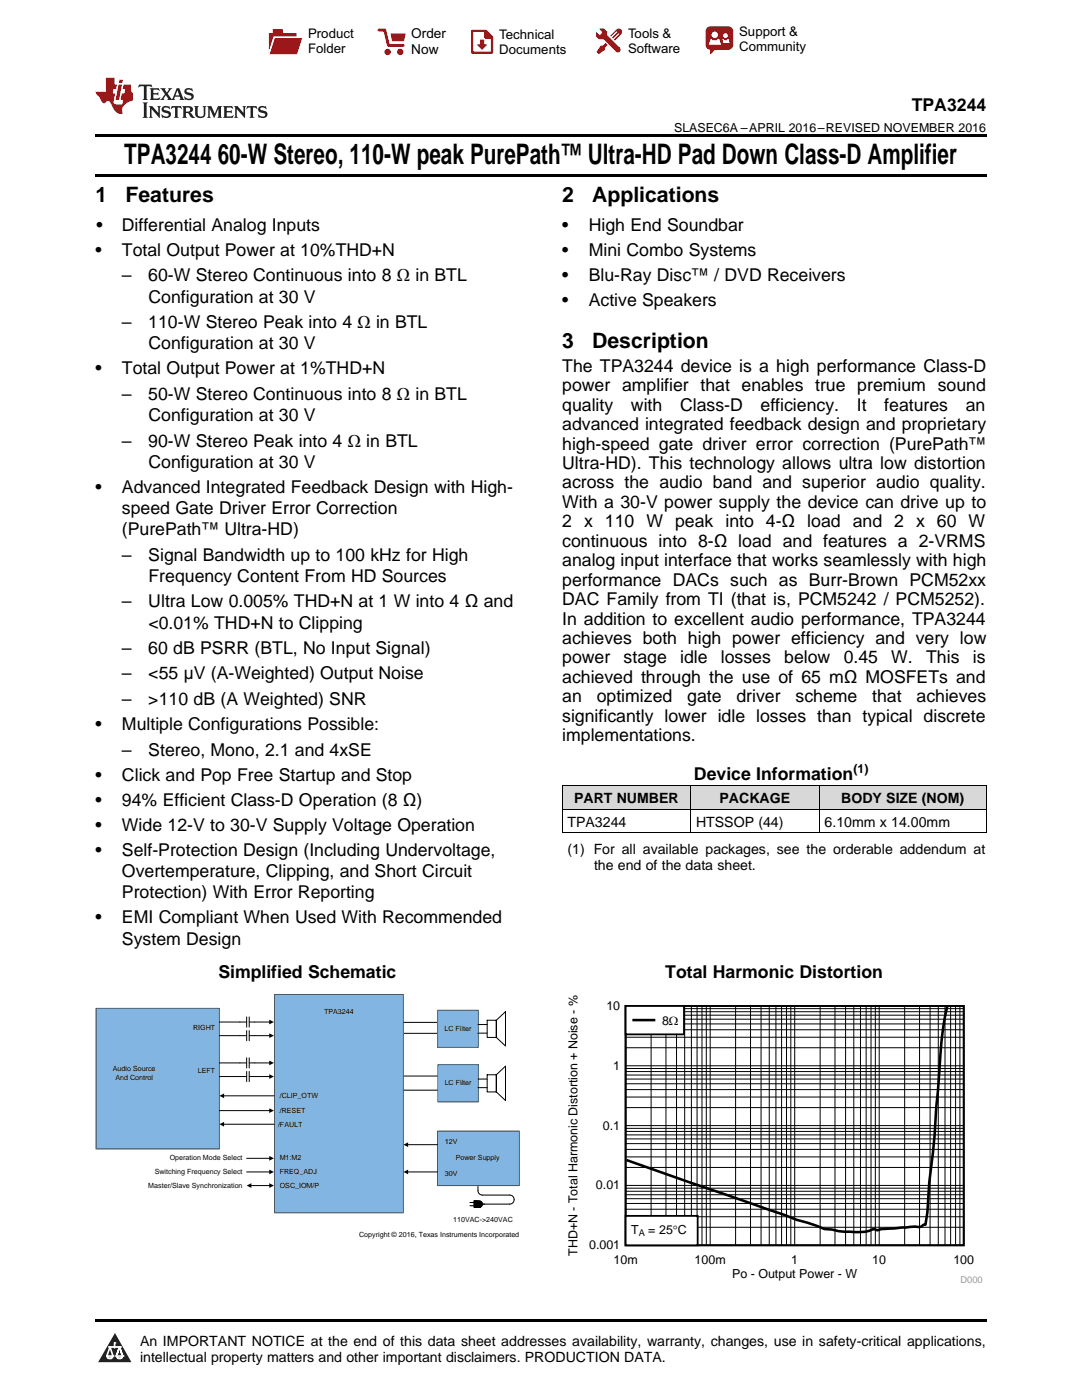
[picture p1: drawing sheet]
<svg xmlns="http://www.w3.org/2000/svg" width="216mm" height="279mm" viewBox="0 0 216 279" stroke-linecap="round" stroke-linejoin="round" font-family="sans-serif">
<defs><g id="words">
<g font-size="5.6">
<text x="24.8" y="32.8">TPA3244</text>
<text x="43.5" y="32.8">60-W Stereo, 110-W peak PurePath™ Ultra-HD Pad Down Class-D Amplifier</text>
</g>
<g font-size="4.2">
<text x="19" y="40.4">1</text>
<text x="25" y="40.4">Features</text>
<text x="112.2" y="40.4">2</text>
<text x="118.2" y="40.4">Applications</text>
<text x="112.2" y="69.5">3</text>
<text x="118.2" y="69.5">Description</text>
</g>
<g font-size="3.5">
<text x="181.9" y="22.2">TPA3244</text>
<text x="19.2" y="46.1">•</text>
<text x="24.3" y="46.1">Differential Analog Inputs</text>
<text x="112.2" y="46.1">•</text>
<text x="117.5" y="46.1">High End Soundbar</text>
<text x="19" y="51.1">•</text>
<text x="24.3" y="51.1">Total Output Power at 10%THD+N</text>
<text x="112.2" y="51.1">•</text>
<text x="117.5" y="51.1">Mini Combo Systems</text>
<text x="24.3" y="56.2">–</text>
<text x="29.6" y="56.2">60-W Stereo Continuous into 8 Ω in BTL</text>
<text x="112.2" y="56.1">•</text>
<text x="117.5" y="56.1">Blu-Ray Disc™ / DVD Receivers</text>
<text x="24.3" y="65.5">–</text>
<text x="29.6" y="65.5">110-W Stereo Peak into 4 Ω in BTL</text>
<text x="29.6" y="60.4">Configuration at 30 V</text>
<text x="112.2" y="61.1">•</text>
<text x="117.5" y="61.1">Active Speakers</text>
<text x="29.6" y="69.7">Configuration at 30 V</text>
<text x="19" y="74.7">•</text>
<text x="24.3" y="74.7">Total Output Power at 1%THD+N</text>
<text x="112.2" y="74.2">The TPA3244 device is a high performance Class-D</text>
<text x="24.3" y="79.8">–</text>
<text x="29.6" y="79.8">50-W Stereo Continuous into 8 Ω in BTL</text>
<text x="112.2" y="78.1">power amplifier that enables true premium sound</text>
<text x="112.2" y="82">quality</text>
<text x="125.9" y="82">with</text>
<text x="135.7" y="82">Class-D</text>
<text x="151.8" y="82">efficiency.</text>
<text x="171" y="82">It</text>
<text x="176.5" y="82">features</text>
<text x="192.7" y="82">an</text>
<text x="24.3" y="89.1">–</text>
<text x="29.6" y="89.1">90-W Stereo Peak into 4 Ω in BTL</text>
<text x="29.6" y="84">Configuration at 30 V</text>
<text x="112.2" y="85.8">advanced integrated feedback design and proprietary</text>
<text x="112.2" y="89.7">high-speed gate driver error correction (PurePath™</text>
<text x="29.6" y="93.3">Configuration at 30 V</text>
<text x="112.2" y="93.6">Ultra-HD). This technology allows ultra low distortion</text>
<text x="19" y="98.4">•</text>
<text x="24.3" y="98.4">Advanced Integrated Feedback Design with High-</text>
<text x="112.2" y="97.5">across the audio band and superior audio quality.</text>
<text x="112.2" y="101.4">With a 30-V power supply the device can drive up to</text>
<text x="24.3" y="102.6">speed Gate Driver Error Correction</text>
<text x="24.3" y="106.8">(PurePath™ Ultra-HD)</text>
<text x="112.2" y="105.2">2 x 110 W peak into 4-Ω load and 2 x 60 W</text>
<text x="24.3" y="111.9">–</text>
<text x="29.6" y="111.9">Signal Bandwidth up to 100 kHz for High</text>
<text x="112.2" y="109.1">continuous into 8-Ω load and features a 2-VRMS</text>
<text x="112.2" y="113">analog input interface that works seamlessly with high</text>
<text x="29.6" y="116.1">Frequency Content From HD Sources</text>
<text x="112.2" y="116.9">performance DACs such as Burr-Brown PCM52xx</text>
<text x="24.3" y="121.2">–</text>
<text x="29.6" y="121.2">Ultra Low 0.005% THD+N at 1 W into 4 Ω and</text>
<text x="29.6" y="125.4">&lt;0.01% THD+N to Clipping</text>
<text x="112.2" y="120.8">DAC Family from TI (that is, PCM5242 / PCM5252).</text>
<text x="112.2" y="124.6">In addition to excellent audio performance, TPA3244</text>
<text x="24.3" y="130.5">–</text>
<text x="29.6" y="130.5">60 dB PSRR (BTL, No Input Signal)</text>
<text x="112.2" y="128.5">achieves both high power efficiency and very low</text>
<text x="24.3" y="135.6">–</text>
<text x="29.6" y="135.6">&lt;55 µV (A-Weighted) Output Noise</text>
<text x="112.2" y="132.4">power</text>
<text x="112.2" y="136.3">achieved through the use of 65 mΩ MOSFETs and</text>
<text x="124.4" y="132.4">stage</text>
<text x="135.7" y="132.4">idle</text>
<text x="143.8" y="132.4">losses</text>
<text x="156.5" y="132.4">below</text>
<text x="168.3" y="132.4">0.45</text>
<text x="177.9" y="132.4">W.</text>
<text x="184.8" y="132.4">This</text>
<text x="194.1" y="132.4">is</text>
<text x="24.3" y="140.7">–</text>
<text x="29.6" y="140.7">&gt;110 dB (A Weighted) SNR</text>
<text x="112.2" y="140.2">an</text>
<text x="119.1" y="140.2">optimized</text>
<text x="137.1" y="140.2">gate</text>
<text x="146.9" y="140.2">driver</text>
<text x="158.7" y="140.2">scheme</text>
<text x="174" y="140.2">that</text>
<text x="182.9" y="140.2">achieves</text>
<text x="19" y="145.7">•</text>
<text x="24.3" y="145.7">Multiple Configurations Possible:</text>
<text x="112.2" y="144">significantly lower idle losses than typical discrete</text>
<text x="112.2" y="147.9">implementations.</text>
<text x="19" y="155.8">•</text>
<text x="24.3" y="150.8">–</text>
<text x="24.3" y="155.8">Click and Pop Free Startup and Stop</text>
<text x="29.6" y="150.8">Stereo, Mono, 2.1 and 4xSE</text>
<text x="138.5" y="155.6">Device Information</text>
<text x="19" y="160.8">•</text>
<text x="24.3" y="160.8">94% Efficient Class-D Operation (8 Ω)</text>
<text x="19" y="165.8">•</text>
<text x="24.3" y="165.8">Wide 12-V to 30-V Supply Voltage Operation</text>
<text x="19" y="170.8">•</text>
<text x="24.3" y="170.8">Self-Protection Design (Including Undervoltage,</text>
<text x="24.3" y="175">Overtemperature, Clipping, and Short Circuit</text>
<text x="24.3" y="179.3">Protection) With Error Reporting</text>
<text x="19" y="184.3">•</text>
<text x="24.3" y="184.3">EMI Compliant When Used With Recommended</text>
<text x="24.3" y="188.5">System Design</text>
<text x="43.6" y="195.2">Simplified Schematic</text>
<text x="132.8" y="195.2">Total Harmonic Distortion</text>
</g>
<g font-size="2.8">
<text x="114.5" y="160.3">PART NUMBER</text>
<text x="143.6" y="160.3">PACKAGE</text>
<text x="167.9" y="160.3">BODY SIZE (NOM)</text>
<text x="113.2" y="165">TPA3244</text>
<text x="138.9" y="165">HTSSOP (44)</text>
<text x="164.5" y="165">6.10mm x 14.00mm</text>
<text x="113.2" y="170.5">(1) For all available packages, see the orderable addendum at</text>
<text x="118.5" y="173.6">the end of the data sheet.</text>
<text x="27.9" y="268.6">An IMPORTANT NOTICE at the end of this data sheet addresses availability, warranty, changes, use in safety-critical applications,</text>
<text x="27.9" y="271.8">intellectual property matters and other important disclaimers. PRODUCTION DATA.</text>
</g>
<g font-size="2.7">
<text x="82.1" y="7.7">Order</text>
<text x="82.1" y="10.7">Now</text>
</g>
<g font-size="2.6">
<text x="61.5" y="7.6">Product</text>
<text x="61.5" y="10.6">Folder</text>
<text x="99.6" y="7.8">Technical</text>
<text x="99.6" y="10.8">Documents</text>
<text x="125.3" y="7.6">Tools &amp;</text>
<text x="125.3" y="10.6">Software</text>
<text x="147.5" y="7.2">Support &amp;</text>
<text x="147.5" y="10.2">Community</text>
</g>
<g font-size="2.5">
<text x="134.5" y="26.3">SLASEC6A –APRIL 2016–REVISED NOVEMBER 2016</text>
<text x="170.3" y="154.2">(1)</text>
<text x="121" y="201.6">10</text>
<text x="132.1" y="204.5">8</text>
<text x="133.5" y="204.5">:</text>
<text x="122.4" y="213.5">1</text>
<text x="120.3" y="225.5">0.1</text>
<text x="118.9" y="237.4">0.01</text>
<text x="115.3" y="250.6" transform="rotate(-90 115.3 250.6)">THD+N - Total Harmonic Distortion + Noise - %</text>
<text x="117.5" y="249.3">0.001</text>
<text x="125.9" y="246.3">T</text>
<text x="129.4" y="246.3">= 25q</text>
<text x="135.3" y="246.3">C</text>
<text x="122.4" y="252.2">10m</text>
<text x="138.6" y="252.2">100m</text>
<text x="146.1" y="255">Po - Output Power - W</text>
<text x="157.9" y="252.2">1</text>
<text x="174.1" y="252.2">10</text>
<text x="190.2" y="252.2">100</text>
</g>
<text font-size="1.9" x="127.4" y="246.7">A</text>
<text font-size="1.9" fill="#999" x="191.7" y="256.1">D000</text>
<g font-size="1.4">
<text x="64.7" y="202.4">TPA3244</text>
<text x="38.5" y="205.6">RIGHT</text>
<text x="88.7" y="205.8">LC Filter</text>
<text x="22.5" y="213.7">Audio Source</text>
<text x="23" y="215.4">And Control</text>
<text x="39.5" y="214.1">LEFT</text>
<text x="55.8" y="219.1">/CLIP_OTW</text>
<text x="88.7" y="216.6">LC Filter</text>
<text x="55.5" y="224.9">/FAULT</text>
<text x="55.8" y="222.2">/RESET</text>
<text x="33.9" y="231.6">Operation Mode Select</text>
<text x="55.8" y="231.6">M1:M2</text>
<text x="88.8" y="228.4">12V</text>
<text x="90.9" y="231.6">Power Supply</text>
<text x="29.6" y="237">Master/Slave Synchronization</text>
<text x="30.9" y="234.3">Switching Frequency Select</text>
<text x="55.8" y="234.3">FREQ_ADJ</text>
<text x="55.8" y="237">OSC_IOM/P</text>
<text x="88.8" y="234.7">30V</text>
<text x="90.4" y="243.8">110VAC-&gt;240VAC</text>
<text x="71.7" y="246.9">Copyright © 2016, Texas Instruments Incorporated</text>
</g>
</g></defs>
<g fill="#d8d8d8">
<path d="M112.2 156.9h25.6v4.7h-25.6z"/>
<path d="M137.8 156.9h25.7v4.7h-25.7z"/>
<path d="M163.5 156.9h33.3v4.7h-33.3z"/>
</g>
<path d="M22.9 266l3.3 5.9h-6.6z" fill="#231f20"/>
<path d="M21.3 270.6h1.2l-.3 .5h-.3a.53 .53 0 0 1-.6-.5z" fill-rule="evenodd" fill="#fff"/>
<path d="M21.3 270.6h1.2l-.3 .5h-.3a.53 .53 0 0 1-.6-.5z" fill="none" stroke="#231f20" stroke-width=".33"/>
<path d="M21.3 270.6l1.2 .1-.3 .4h-.5z" fill="none" stroke="#fff" stroke-width=".33"/>
<path d="M22.9 268.9h.1" fill="none" stroke="#fff" stroke-width=".33"/>
<path d="M22.9 268v.9z" fill="#fff"/>
<path d="M22.9 268v.9z" fill="none" stroke="#fff" stroke-width=".33"/>
<circle cx="22.9" cy="268" r=".16" fill="#fff"/>
<path d="M21.8 268.8h.1" fill="none" stroke="#fff" stroke-width=".33"/>
<path d="M21.8 268.8h2.2z" fill="#fff"/>
<path d="M21.8 268.8h2.2z" fill="none" stroke="#fff" stroke-width=".33"/>
<circle cx="24" cy="268.8" r=".16" fill="#fff"/>
<path d="M23.2 270.6h.1" fill="none" stroke="#fff" stroke-width=".33"/>
<path d="M23.8 268.8l-.6 1.8z" fill="#fff"/>
<path d="M23.8 268.8l-.6 1.8z" fill="none" stroke="#fff" stroke-width=".33"/>
<path d="M23.8 268.8l.7 1.8z" fill="#fff"/>
<path d="M23.8 268.8l.7 1.8z" fill="none" stroke="#fff" stroke-width=".33"/>
<path d="M24.4 270.6h.1" fill="none" stroke="#fff" stroke-width=".33"/>
<circle cx="21.3" cy="270.6" r=".16" fill="#fff"/>
<path d="M22 268.8l-.7 1.8z" fill="#fff"/>
<path d="M22 268.8l-.7 1.8z" fill="none" stroke="#fff" stroke-width=".33"/>
<path d="M22 268.8l.5 1.8z" fill="#fff"/>
<path d="M22 268.8l.5 1.8z" fill="none" stroke="#fff" stroke-width=".33"/>
<circle cx="22.5" cy="270.6" r=".16" fill="#fff"/>
<path d="M23.3 270.6h1.2a.63 .63 0 0 1-.6 .5 .63 .63 0 0 1-.6-.5z" fill-rule="evenodd" fill="#fff"/>
<path d="M23.3 270.6h1.2a.63 .63 0 0 1-.6 .5 .63 .63 0 0 1-.6-.5z" fill="none" stroke="#231f20" stroke-width=".33"/>
<path d="M23.3 270.6h1.2l-.4 .5h-.5z" fill="none" stroke="#fff" stroke-width=".33"/>
<path d="M23.2 270.6h.1" fill="none" stroke="#fff" stroke-width=".33"/>
<circle cx="24.5" cy="270.6" r=".16" fill="#fff"/>
<path d="M19 263.2h177.8v.5h-177.8z" fill="#000"/>
<path d="M112.9 198.7h83.1v57.4h-83.1z" fill-rule="evenodd" fill="#fff"/>
<path d="M124.8 200.8h67.5v47.7h-67.5z" fill="none" stroke="#000" stroke-width=".36"/>
<g fill="none" stroke="#000" stroke-width=".2">
<path d="M124.8 218.9h67.5M124.8 217.5h67.5M124.8 216.3h67.5M124.8 215.4h67.5M124.8 214.5h67.5M124.8 213.9h67.5M124.8 213.2h67.5M124.8 212.7h67.5M124.8 209.1h67.5M124.8 207h67.5M124.8 205.5h67.5M124.8 204.3h67.5"/>
<path d="M124.8 203.4h67.5M124.8 202.6h67.5M124.8 201.9h67.5M124.8 201.3h67.5M129.9 200.8v47.7M132.9 200.8v47.7M135 200.8v47.7M136.6 200.8v47.7M138 200.8v47.7M139.1 200.8v47.7M140.1 200.8v47.7M140.9 200.8v47.7"/>
<path d="M141.7 200.8v47.7M146.8 200.8v47.7M149.8 200.8v47.7M151.9 200.8v47.7M153.5 200.8v47.7M154.8 200.8v47.7M156 200.8v47.7M156.9 200.8v47.7M157.8 200.8v47.7M158.6 200.8v47.7M163.6 200.8v47.7M166.6 200.8v47.7"/>
<path d="M168.7 200.8v47.7M170.4 200.8v47.7M171.7 200.8v47.7M172.8 200.8v47.7M173.8 200.8v47.7M174.7 200.8v47.7M175.4 200.8v47.7M180.5 200.8v47.7M183.5 200.8v47.7M185.6 200.8v47.7M187.2 200.8v47.7M188.6 200.8v47.7"/>
<path d="M189.7 200.8v47.7M190.7 200.8v47.7M191.5 200.8v47.7M124.8 239.2h67.5M124.8 238.4h67.5M124.8 237.7h67.5M124.8 237.1h67.5M124.8 236.6h67.5M124.8 233h67.5M124.8 230.9h67.5M124.8 229.4h67.5M124.8 228.2h67.5"/>
<path d="M124.8 227.3h67.5M124.8 226.5h67.5M124.8 225.8h67.5M124.8 225.2h67.5M124.8 224.6h67.5M124.8 221h67.5M124.8 244.9h67.5M124.8 242.8h67.5M124.8 241.3h67.5M124.8 240.2h67.5"/>
</g>
<path d="M189 200.9l-.2 .9a55.5 55.5 0 0 0-1.1 8.5l-.9 10.6a148.3 148.3 0 0 1-1.4 15l-.4 6.1-.3 2.4h-.4a1.48 1.48 0 0 1-1.7 .4l-6.8 .5-.7 .2-.8-.2a7.3 7.3 0 0 1-4.6 .5l-2.4-.1-1.3-.3-1.5-.1-39.5-13.8" fill="none" stroke="#000" stroke-width=".51"/>
<path d="M124.8 242.7h14.4v5.8h-14.4z" fill-rule="evenodd" fill="#fff"/>
<path d="M124.8 242.7h14.4v5.8h-14.4z" fill="none" stroke="#000" stroke-width=".36"/>
<path d="M124.8 200.8h11.7v5.6h-11.7z" fill-rule="evenodd" fill="#fff"/>
<path d="M124.8 200.8h11.7v5.6h-11.7z" fill="none" stroke="#000" stroke-width=".36"/>
<path d="M126.4 203.6h4.1" fill="none" stroke="#000" stroke-width=".51"/>
<path d="M87.3 225.7h16.3v10.9h-16.3z" fill-rule="evenodd" fill="#82b5e2"/>
<path d="M87.3 225.7h16.3v10.9h-16.3z" fill="none" stroke="#295c75" stroke-width=".2"/>
<path d="M80.6 206.2h6.7M81.3 228.4h6M93.8 240h1.6M94.6 239.7a1.85 1.85 0 0 1 1.7 .6l-.2 .2a1.99 1.99 0 0 1-1.5 .5 1.01 1.01 0 0 0 0-1.3zM94.6 239.7h1a.64 .64 0 0 1 .7 .6 .64 .64 0 0 1-.7 .7h-1zM94.6 239.7h1.2v1.2h-1.2zM95.4 236.8v.8a.87 .87 0 0 0 .9 .9h5.4a.9 .9 0 0 1 .9 .9 .9 .9 0 0 1-.9 .9h-6.3M95.9 239.8v1M96 239.8v.9M96.2 240v.6M93.8 240.6h1.6" fill="none" stroke="#000" stroke-width=".2"/>
<g fill="#000">
<path d="M80.5 228.4l.9-.4v.9z"/>
<path d="M94.6 239.7h1.2v1.2h-1.2z" fill-rule="evenodd"/>
</g>
<path d="M54.8 198.5h25.7v43.5h-25.7z" fill-rule="evenodd" fill="#82b5e2"/>
<path d="M54.8 198.5h25.7v43.5h-25.7z" fill="none" stroke="#295c75" stroke-width=".2"/>
<path d="M80.6 204h6.7" fill="none" stroke="#000" stroke-width=".2"/>
<path d="M19.2 201.2h24.6v28.1h-24.6z" fill-rule="evenodd" fill="#82b5e2"/>
<path d="M19.2 201.2h24.6v28.1h-24.6z" fill="none" stroke="#295c75" stroke-width=".2"/>
<g fill="none" stroke="#000" stroke-width=".2">
<path d="M43.8 204h5.4M43.8 206.7h5.4M43.8 212.1h5.4M43.8 214.8h5.4M49.2 202.9v2.1M49.2 205.7v2M49.2 211.1v2M49.2 213.8v2.1M49.7 202.9v2.1M49.7 205.7v2M49.7 211.1v2M49.7 213.8v2.1"/>
<path d="M49.7 204h4.1M49.7 206.7h4.1M49.7 212.1h4.1M49.7 214.8h4.1M80.6 217.6h6.7M80.6 214.7h6.7"/>
</g>
<path d="M53.7 214.4l1 .4-1 .5zM53.7 211.7l1 .4-1 .5zM53.7 206.2l1 .5-1 .5zM53.7 203.5l1 .5-1 .4z" fill="#000"/>
<path d="M87.3 201.6h8.1v7.4h-8.1z" fill-rule="evenodd" fill="#82b5e2"/>
<path d="M87.3 201.6h8.1v7.4h-8.1z" fill="none" stroke="#295c75" stroke-width=".2"/>
<path d="M87.4 212.5h8.1v7.4h-8.1z" fill-rule="evenodd" fill="#82b5e2"/>
<path d="M87.4 212.5h8.1v7.4h-8.1z" fill="none" stroke="#295c75" stroke-width=".2"/>
<g fill="none" stroke="#000" stroke-width=".2">
<path d="M112.2 156.9h84.6M112.2 156.9v9.3M137.8 156.9v9.3M163.4 156.9v9.3M196.8 156.9v9.3M112.2 166.2h84.6M112.2 161.5h84.6M44.6 218.7h10.1M95.4 206.2h1.8M95.4 204.5h1.8M95.4 217.1h1.8M95.4 215.3h1.8"/>
<path d="M97.2 203.6h1.8v3.4h-1.8zM97.2 214.5h1.8v3.4h-1.8zM99 203.6l1.9-1.7v6.9l-1.9-1.8zM99 214.5l1.9-1.7v6.8l-1.9-1.7zM43.8 221.6h10M44.6 224.4h10.1M49.2 231.2h4.6M49.2 233.9h4.6M50 236.6h3.8M81.3 233.9h6"/>
</g>
<path d="M43.8 218.7l.9-.5v1zM43.8 224.4l.9-.5v.9zM49.2 236.6l1-.5v1zM53.7 221.2l1 .4-1 .5zM53.7 230.7l1 .5-1 .4zM53.7 233.4l1 .5-1 .5zM53.7 236.1l1 .5-1 .5zM80.5 233.9l.9-.5v1z" fill="#000"/>
<path d="M19 34.8h177.8v.5h-177.8zM19 26.8h177.8v.6h-177.8z" fill="#000"/>
<path d="M27.7 16.9l-.1 .6 .6-.3h.5v.2v2.2l-.2 .4h1l-.2-.4v-2.2v-.2h.5l.6 .3-.2-.6zM29.9 17.6l.2 .4v1.6l-.2 .4h1.9l.1-.6a1.09 1.09 0 0 1-1.3 .1v-.6h.6l.4 .2v-.7l-.2 .2h-.8v-.6l.2-.1a1.01 1.01 0 0 1 1 .3l-.1-.6zM32 17.6l.9 1.2-1 1.2h.9l-.2-.3 .5-.7 .5 .7-.3 .3h1.7l-.2-.3 .1-.4h1l.1 .4-.2 .3h1l-.3-.4-.7-2h-.5l-1 2.2-.8-1.1 .9-1.1h-.9l.2 .2-.4 .7-.4-.7 .2-.2zM35.4 18l.4 1h-.8zM37 17.7a.66 .66 0 0 0-.2 .8 .66 .66 0 0 0 .6 .4l.7 .2 .1 .2a.8 .8 0 0 1-.7 .4 .8 .8 0 0 1-.7-.5l.1 .8 .2-.2a.94 .94 0 0 0 1.1 .1 .94 .94 0 0 0 .4-.9 1.48 1.48 0 0 0-1.3-.6v-.4a1.1 1.1 0 0 1 1.2 .2l-.2-.6-.2 .1-.5-.1zM28.5 20.4l.2 .4v2.3l-.2 .4h1l-.2-.4v-2.3l.2-.4zM29.7 21.2l.2 .4v1.5l-.2 .4h.8l-.3-.4 .1-1.3 1.6 1.8v-2l.2-.4h-.7l.2 .2v1.1l-1.2-1.3zM32.5 21.3a.66 .66 0 0 0-.2 .8 .66 .66 0 0 0 .6 .4l.6 .2 .2 .2a.8 .8 0 0 1-.8 .4 .8 .8 0 0 1-.7-.5l.2 .7 .2-.1a.94 .94 0 0 0 1 .1 .94 .94 0 0 0 .5-1 1.47 1.47 0 0 0-1.3-.6l-.1-.3a1.1 1.1 0 0 1 1.3 .2l-.2-.6-.2 .1-.5-.2zM34.3 21.2l-.2 .6a.64 .64 0 0 1 .8-.3v1.6l-.2 .4h1l-.3-.4 .1-1.6a.66 .66 0 0 1 .8 .3l-.2-.6zM36.3 21.2l.3 .4v1.5l-.3 .4h1l-.2-.2v-.7h.5l.1 .1a.8 .8 0 0 0 1.2 .7l-1-1a.62 .62 0 0 0 .6-.5 .62 .62 0 0 0-.6-.7zM37.1 21.5h.1a.48 .48 0 0 1 .6 0 .48 .48 0 0 1 .1 .6l-.2 .1-.6 .1zM38.7 21.2l.2 .2a2.29 2.29 0 0 0 .4 2 1.05 1.05 0 0 0 1.7-.7v-1.3l.2-.2h-.8l.2 .4v1.1a.61 .61 0 0 1-.6 .6 .61 .61 0 0 1-.6-.6v-1.1l.3-.4zM41.3 21.2l.3 .4v1.5l-.3 .4h.8l-.2-.4v-1.4l.8 1.9 .9-1.9v1.4l-.2 .4h.9l-.2-.4v-1.5l.2-.4h-.8l-.7 1.5-.6-1.5zM44.5 21.2l.2 .4v1.5l-.2 .4h1.9l.2-.6a1.1 1.1 0 0 1-1.4 .2v-.7h.6l.4 .2v-.6l-.2 .1-.8 .1v-.6l.2-.1a1.02 1.02 0 0 1 1.1 .2l-.2-.5zM46.7 21.2l.2 .4v1.5l-.2 .4h.8l-.3-.4 .1-1.3 1.6 1.8v-2l.2-.4h-.7l.2 .2v1.1l-1.2-1.3zM49.3 21.2l-.1 .6a.64 .64 0 0 1 .8-.3v1.6l-.3 .4h1l-.2-.4v-1.6a.66 .66 0 0 1 .8 .3l-.1-.6zM51.7 21.3a.66 .66 0 0 0-.2 .7 .66 .66 0 0 0 .7 .5l.6 .2 .1 .2a.8 .8 0 0 1-.7 .4 .8 .8 0 0 1-.7-.5l.1 .7 .2-.1a.94 .94 0 0 0 1.1 .1 .94 .94 0 0 0 .4-1 1.48 1.48 0 0 0-1.2-.6l-.1-.3a1.1 1.1 0 0 1 1.2 .2l-.2-.6-.1 .1-.6-.2z" fill="#231f20"/>
<path d="M21.1 15.5v2.8h-2v.4l.9 .9a.96 .96 0 0 0 1 1 .59 .59 0 0 1 .5-.4 .59 .59 0 0 1 .5 .3l.4 .8a1.61 1.61 0 0 0 2.1 1.3 1.63 1.63 0 0 1 1.1-2.2l.9-.3v-1.5a1.6 1.6 0 0 1-.4-1.7h-1.4l-.2 .9h.5l-.2 .8h-.5l-.2 1v.3h.5l-.2 .9h-.7a.74 .74 0 0 1-1-.6l.3-1.6h-.5l.2-.8h.5l.1-.9h-.4v-1.4zM23.7 16.9l-.7 3h.8l.6-3zM23.8 15.9l-.1 .7h.7l.2-.7z" fill="#ee1d23"/>
<g fill="#d60000">
<path d="M54.4 5.8h2v.8h2.8v4.2h-5.5v-4.2h.7z" fill-rule="evenodd"/>
<path d="M54.7 7.5h5.6l-1 3.3h-5.6z" fill-rule="evenodd"/>
</g>
<path d="M54.6 7.4h5.8l-.1 .1h-5.5l-1.1 3.3z" fill-rule="evenodd" fill="#fff"/>
<path d="M54.6 7.4h5.8l-.1 .1h-5.5l-1.1 3.3z" fill="none" stroke="#fff" stroke-width=".2"/>
<path d="M75.6 6h1.2l.7 3.1h3" fill="none" stroke="#d60000" stroke-width=".56"/>
<g fill="#d60000">
<path d="M77.9 6.7h3.1l-.4 1.5h-2.3z" fill-rule="evenodd"/>
<circle cx="77.3" cy="10.4" r=".64"/>
<circle cx="79.9" cy="10.4" r=".64"/>
</g>
<path d="M94.2 6.2h2.7l1.3 1.2v3.1h-4z" fill="none" stroke="#d60000" stroke-width=".44"/>
<g fill="#d60000">
<path d="M95.8 7.9h.8v1h.6l-1 1.1-1-1v-.1h.6z" fill-rule="evenodd"/>
<path d="M96.6 6.2h.3l1.3 1.2v.4h-1.3l-.3-.4z" fill-rule="evenodd"/>
<path d="M119.6 5.7h.9l.6 .6 .1 .7 2.5 2.5-.8 .8-2.3-2.3-1.1-.2-.6-.6v-.8l.7 .6 .5-.4v-.2l-.4-.5z" fill-rule="evenodd"/>
<path d="M119.9 9.1h.4l.5-.5 .4 .4-.5 .5v.4l-1.2 .9-.5-.5z" fill-rule="evenodd"/>
<path d="M123 5.9a.67 .67 0 0 1 .9 0 .67 .67 0 0 1 0 .9z" fill-rule="evenodd"/>
<path d="M123 5.9l.9 .9-1.2 1.2h-.2l.1-.2 .9-.9 .1-.2h-.3l-.9 1h-.2v-.2l.9-1 .1-.2h-.3l-.9 1h-.2v-.2z" fill-rule="evenodd"/>
<circle cx="123.3" cy="9.9" r=".54"/>
</g>
<path d="M121.1 6.3l-.1 .7" fill="none" stroke="#d60000" stroke-width=".2"/>
<g fill="#d60000">
<path d="M141.1 5.5l.6-.2h3.6a.95 .95 0 0 1 1 .9v2.8a.95 .95 0 0 1-1 .9h-3.6a.95 .95 0 0 1-.9-.9v-2.8z" fill-rule="evenodd"/>
<path d="M141.7 9.9h.9l-.7 .9h-.2z" fill-rule="evenodd"/>
</g>
<g fill="#fff">
<path d="M144.3 8.6h1.3z"/>
<path d="M141.8 7.8h.3l.1 .2h.8l.2-.2h.3l.4 1.1h-2.5z" fill-rule="evenodd"/>
<path d="M144.2 7.8h.2l.2 .2h.4l.2-.2h.2l.2 .8h-1.3z" fill-rule="evenodd"/>
<circle cx="142.6" cy="6.9" r=".65"/>
<circle cx="144.8" cy="7.1" r=".48"/>
</g>
<use href="#words"/>
</svg>
